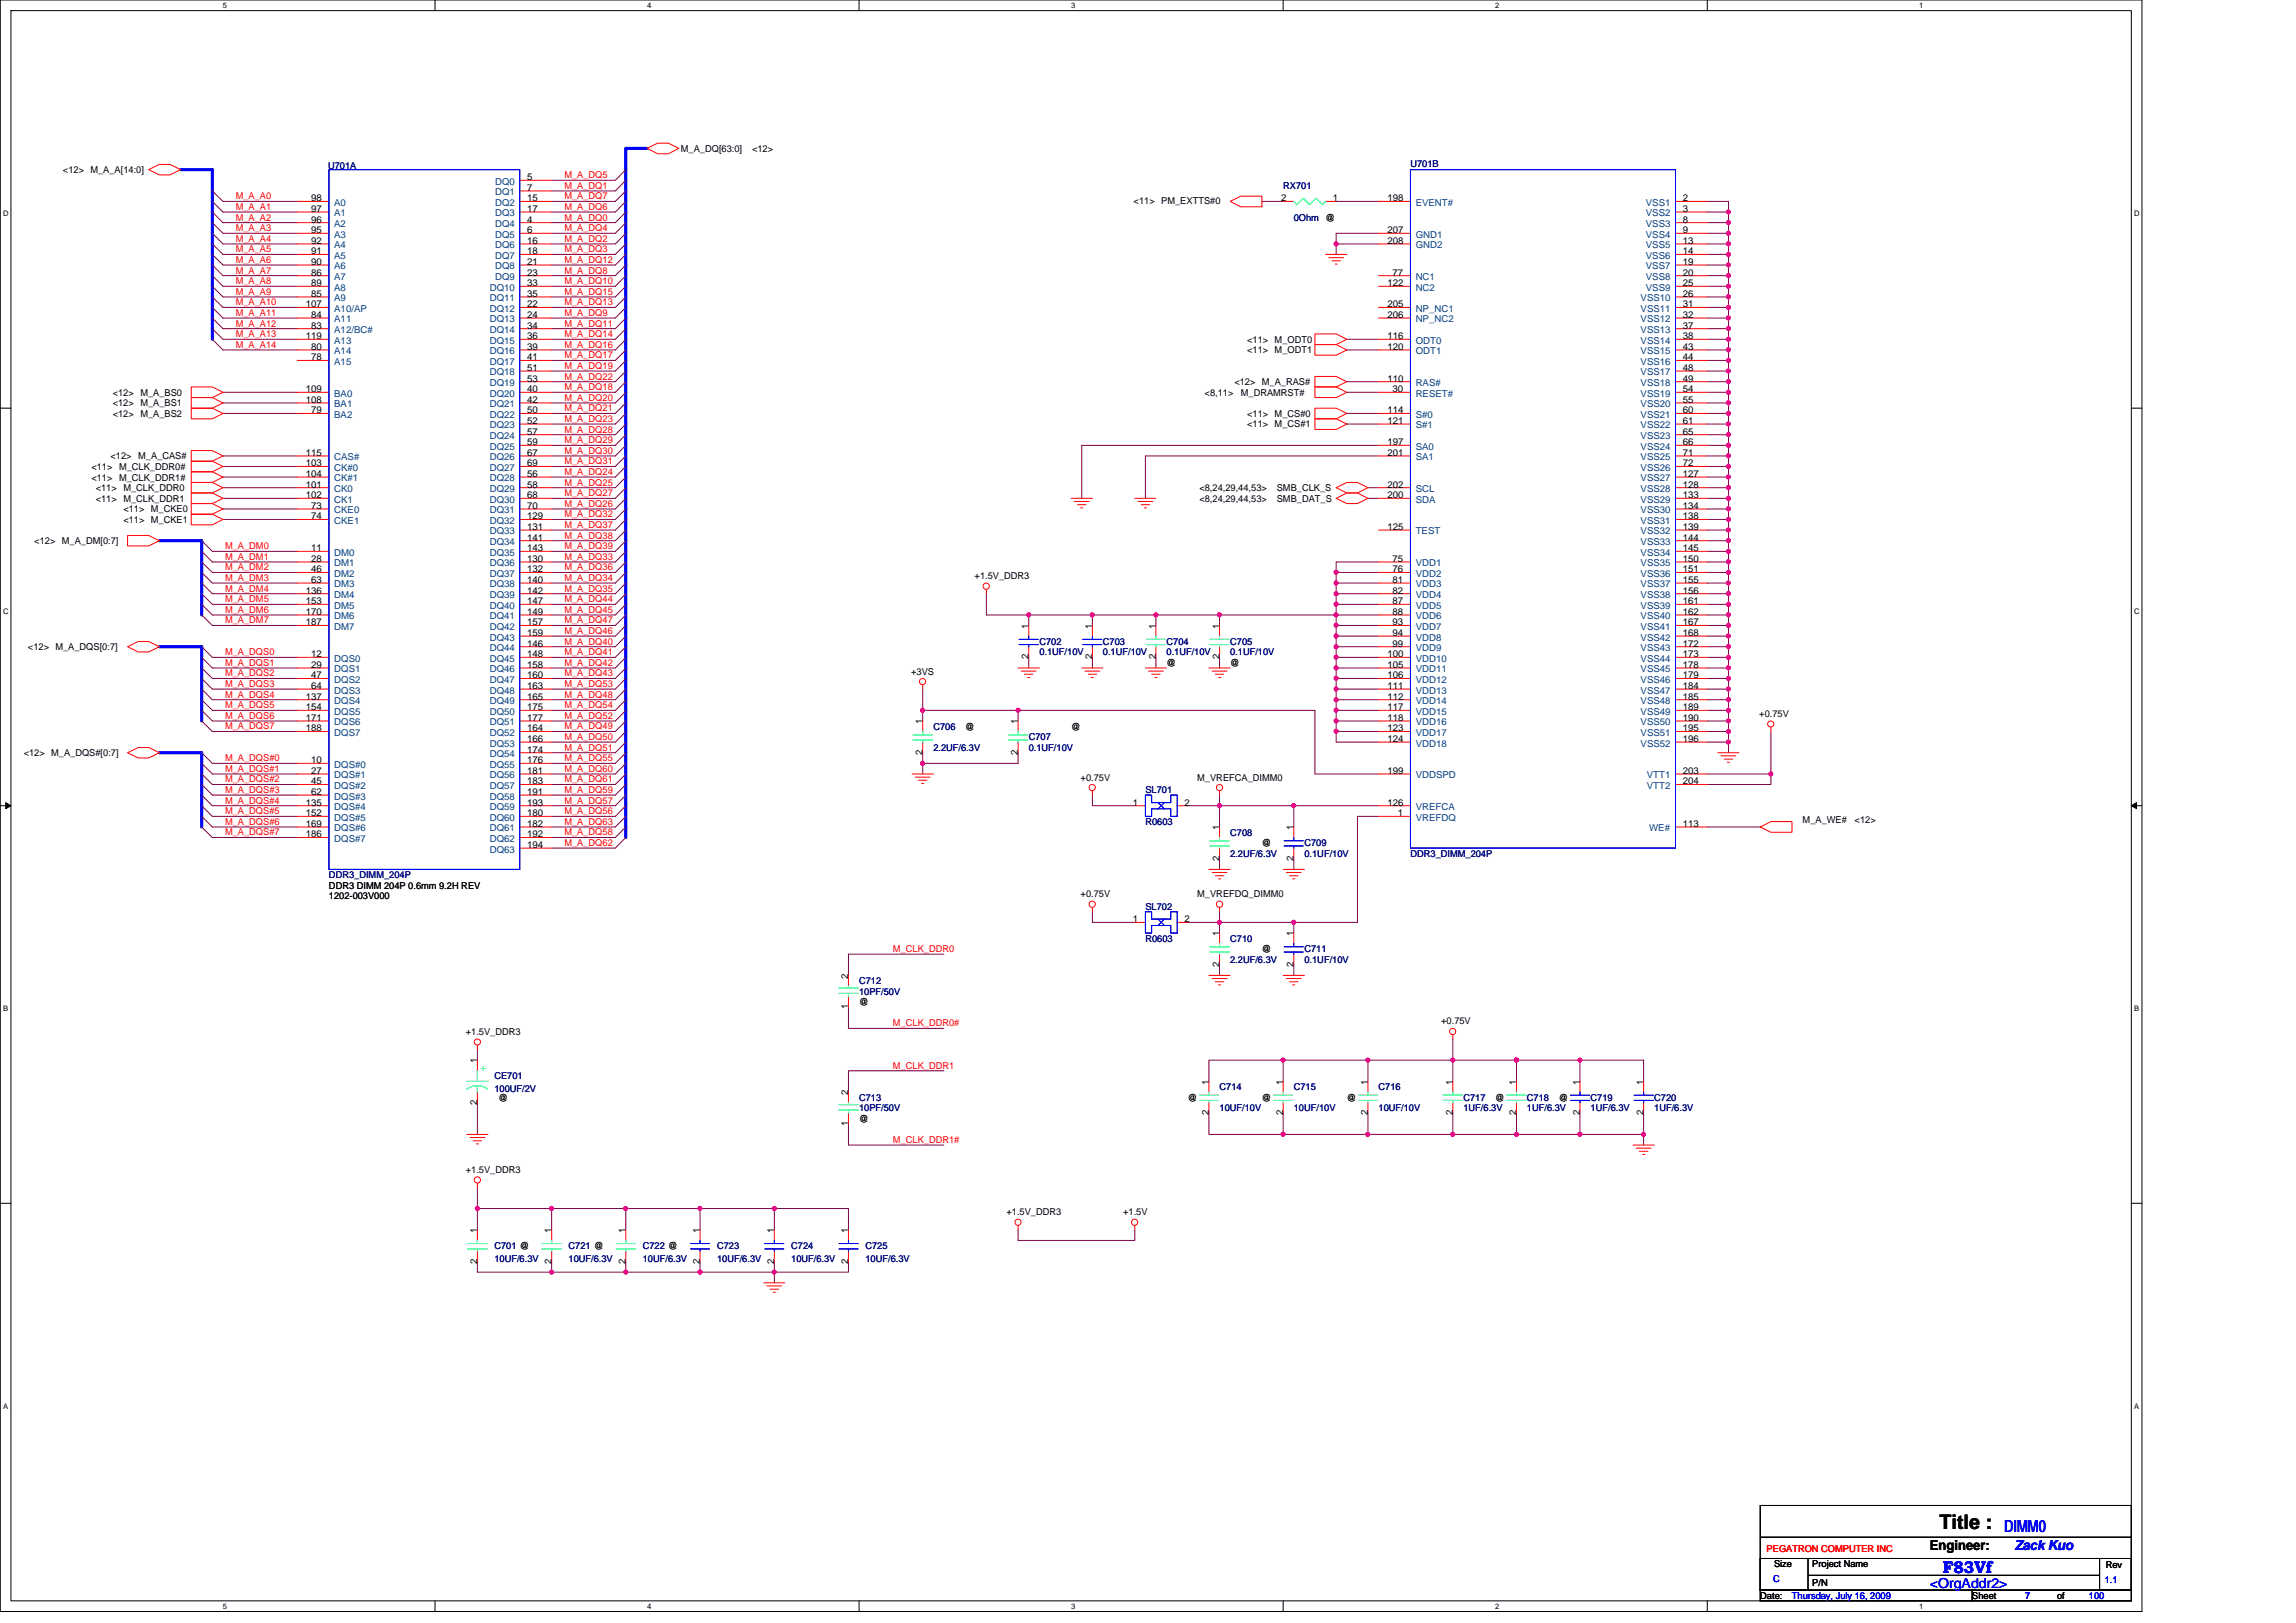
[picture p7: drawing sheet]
<svg xmlns="http://www.w3.org/2000/svg" width="297mm" height="210mm" viewBox="0 0 297 210" stroke-linecap="round" stroke-linejoin="round" font-family="sans-serif">
<defs><g id="words">
<text font-size="2.6" x="250.9" y="197.9">Title :</text>
<g font-size="2.2" fill="#00f">
<text x="251.3" y="203.5">F83Vf</text>
<text x="259.3" y="198.2">DIMM0</text>
</g>
<text font-size="1.8" x="249.7" y="200.5">Engineer:</text>
<g font-size="1.8" fill="#00f">
<text x="260.6" y="200.5">Zack Kuo</text>
<text x="249.7" y="205.4">&lt;OrgAddr2&gt;</text>
</g>
<g font-size="1.2">
<text x="8.1" y="22.4">&lt;12&gt; M_A_A[14:0]</text>
<text x="68.2" y="23.3">5</text>
<text x="88.1" y="19.6">M_A_DQ[63:0]</text>
<text x="97.3" y="19.6">&lt;12&gt;</text>
<text x="40.3" y="26">98</text>
<text x="40.3" y="27.4">97</text>
<text x="40.3" y="28.8">96</text>
<text x="68.2" y="24.7">7</text>
<text x="68.2" y="26">15</text>
<text x="68.2" y="27.4">17</text>
<text x="68.2" y="28.8">4</text>
<text x="146.7" y="26.4">&lt;11&gt; PM_EXTTS#0</text>
<text x="165.8" y="26">2</text>
<text x="172.4" y="26">1</text>
<text x="179.5" y="26">198</text>
<text x="217.7" y="28.8">8</text>
<text x="217.7" y="27.4">3</text>
<text x="217.7" y="26">2</text>
<text x="40.3" y="30.2">95</text>
<text x="40.3" y="31.5">92</text>
<text x="40.3" y="32.9">91</text>
<text x="40.3" y="34.3">90</text>
<text x="40.3" y="35.6">86</text>
<text x="68.2" y="30.2">6</text>
<text x="68.2" y="31.5">16</text>
<text x="68.2" y="32.9">18</text>
<text x="68.2" y="34.3">21</text>
<text x="68.2" y="35.6">23</text>
<text x="179.5" y="30.2">207</text>
<text x="179.5" y="31.5">208</text>
<text x="180.2" y="35.6">77</text>
<text x="217.7" y="35.6">20</text>
<text x="217.7" y="34.3">19</text>
<text x="217.7" y="32.9">14</text>
<text x="217.7" y="31.5">13</text>
<text x="217.7" y="30.2">9</text>
<text x="39.6" y="39.8">107</text>
<text x="40.3" y="41.1">84</text>
<text x="40.3" y="37">89</text>
<text x="40.3" y="38.4">85</text>
<text x="68.2" y="37">33</text>
<text x="68.2" y="38.4">35</text>
<text x="68.2" y="39.8">22</text>
<text x="68.2" y="41.1">24</text>
<text x="179.5" y="37">122</text>
<text x="179.5" y="39.8">205</text>
<text x="179.5" y="41.1">206</text>
<text x="217.7" y="37">25</text>
<text x="217.7" y="41.1">32</text>
<text x="217.7" y="39.8">31</text>
<text x="217.7" y="38.4">26</text>
<text x="39.6" y="43.9">119</text>
<text x="40.3" y="42.5">83</text>
<text x="40.3" y="45.3">80</text>
<text x="40.3" y="46.6">78</text>
<text x="68.2" y="42.5">34</text>
<text x="68.2" y="43.9">36</text>
<text x="68.2" y="45.3">39</text>
<text x="68.2" y="46.6">41</text>
<text x="68.2" y="48">51</text>
<text x="161.4" y="44.3">&lt;11&gt; M_ODT0</text>
<text x="161.4" y="45.7">&lt;11&gt; M_ODT1</text>
<text x="179.5" y="43.9">116</text>
<text x="179.5" y="45.3">120</text>
<text x="217.7" y="48">48</text>
<text x="217.7" y="46.6">44</text>
<text x="217.7" y="45.3">43</text>
<text x="217.7" y="43.9">38</text>
<text x="217.7" y="42.5">37</text>
<text x="14.6" y="53.9">&lt;12&gt; M_A_BS2</text>
<text x="14.6" y="51.2">&lt;12&gt; M_A_BS0</text>
<text x="14.6" y="52.6">&lt;12&gt; M_A_BS1</text>
<text x="39.6" y="50.7">109</text>
<text x="39.6" y="52.1">108</text>
<text x="40.3" y="53.5">79</text>
<text x="68.2" y="49.4">53</text>
<text x="68.2" y="50.7">40</text>
<text x="68.2" y="52.1">42</text>
<text x="68.2" y="53.5">50</text>
<text x="155.8" y="51.2">&lt;8,11&gt;</text>
<text x="159.7" y="49.8">&lt;12&gt; M_A_RAS#</text>
<text x="160.5" y="51.2">M_DRAMRST#</text>
<text x="161.4" y="53.9">&lt;11&gt; M_CS#0</text>
<text x="179.5" y="49.4">110</text>
<text x="179.5" y="53.5">114</text>
<text x="180.2" y="50.7">30</text>
<text x="217.7" y="53.5">60</text>
<text x="217.7" y="52.1">55</text>
<text x="217.7" y="50.7">54</text>
<text x="217.7" y="49.4">49</text>
<text x="14.3" y="59.4">&lt;12&gt; M_A_CAS#</text>
<text x="39.6" y="59">115</text>
<text x="68.2" y="54.8">52</text>
<text x="68.2" y="56.2">57</text>
<text x="68.2" y="57.6">59</text>
<text x="68.2" y="59">67</text>
<text x="161.4" y="55.3">&lt;11&gt; M_CS#1</text>
<text x="179.5" y="54.8">121</text>
<text x="179.5" y="57.6">197</text>
<text x="179.5" y="59">201</text>
<text x="217.7" y="59">71</text>
<text x="217.7" y="57.6">66</text>
<text x="217.7" y="56.2">65</text>
<text x="217.7" y="54.8">61</text>
<text x="11.8" y="62.2">&lt;11&gt; M_CLK_DDR1#</text>
<text x="11.8" y="60.8">&lt;11&gt; M_CLK_DDR0#</text>
<text x="12.4" y="63.5">&lt;11&gt; M_CLK_DDR0</text>
<text x="12.4" y="64.9">&lt;11&gt; M_CLK_DDR1</text>
<text x="39.6" y="60.3">103</text>
<text x="39.6" y="61.7">104</text>
<text x="39.6" y="63.1">101</text>
<text x="39.6" y="64.5">102</text>
<text x="40.3" y="65.8">73</text>
<text x="68.2" y="60.3">69</text>
<text x="68.2" y="61.7">56</text>
<text x="68.2" y="63.1">58</text>
<text x="68.2" y="64.5">68</text>
<text x="68.2" y="65.8">70</text>
<text x="155.2" y="64.9">&lt;8,24,29,44,53&gt;</text>
<text x="155.2" y="63.5">&lt;8,24,29,44,53&gt;</text>
<text x="165.2" y="64.9">SMB_DAT_S</text>
<text x="165.2" y="63.5">SMB_CLK_S</text>
<text x="179.5" y="63.1">202</text>
<text x="179.5" y="64.5">200</text>
<text x="217.7" y="65.8">134</text>
<text x="217.7" y="64.5">133</text>
<text x="217.7" y="63.1">128</text>
<text x="217.7" y="61.7">127</text>
<text x="217.7" y="60.3">72</text>
<text x="4.4" y="70.4">&lt;12&gt; M_A_DM[0:7]</text>
<text x="16" y="66.3">&lt;11&gt; M_CKE0</text>
<text x="16" y="67.6">&lt;11&gt; M_CKE1</text>
<text x="40.3" y="67.2">74</text>
<text x="40.3" y="71.3">11</text>
<text x="68.2" y="67.2">129</text>
<text x="68.2" y="68.6">131</text>
<text x="68.2" y="69.9">141</text>
<text x="68.2" y="71.3">143</text>
<text x="179.5" y="68.6">125</text>
<text x="217.7" y="71.3">145</text>
<text x="217.7" y="69.9">144</text>
<text x="217.7" y="68.6">139</text>
<text x="217.7" y="67.2">138</text>
<text x="39.6" y="76.8">136</text>
<text x="40.3" y="72.7">28</text>
<text x="40.3" y="74">46</text>
<text x="40.3" y="75.4">63</text>
<text x="68.2" y="72.7">130</text>
<text x="68.2" y="74">132</text>
<text x="68.2" y="75.4">140</text>
<text x="68.2" y="76.8">142</text>
<text x="126.1" y="74.9">+1.5V_DDR3</text>
<text x="180.2" y="72.7">75</text>
<text x="180.2" y="74">76</text>
<text x="180.2" y="75.4">81</text>
<text x="180.2" y="76.8">82</text>
<text x="217.7" y="76.8">156</text>
<text x="217.7" y="75.4">155</text>
<text x="217.7" y="74">151</text>
<text x="217.7" y="72.7">150</text>
<text x="39.6" y="78.2">153</text>
<text x="39.6" y="79.5">170</text>
<text x="39.6" y="80.9">187</text>
<text x="68.2" y="78.2">147</text>
<text x="68.2" y="79.5">149</text>
<text x="68.2" y="80.9">157</text>
<text x="68.2" y="82.3">159</text>
<text x="68.2" y="83.7">146</text>
<text x="133.1" y="81.3" transform="rotate(-90 133.1 81.3)">1</text>
<text x="141.3" y="81.3" transform="rotate(-90 141.3 81.3)">1</text>
<text x="149.5" y="81.3" transform="rotate(-90 149.5 81.3)">1</text>
<text x="157.8" y="81.3" transform="rotate(-90 157.8 81.3)">1</text>
<text x="180.2" y="78.2">87</text>
<text x="180.2" y="79.5">88</text>
<text x="180.2" y="80.9">93</text>
<text x="180.2" y="82.3">94</text>
<text x="180.2" y="83.7">99</text>
<text x="217.7" y="83.7">172</text>
<text x="217.7" y="82.3">168</text>
<text x="217.7" y="80.9">167</text>
<text x="217.7" y="79.5">162</text>
<text x="217.7" y="78.2">161</text>
<text x="3.6" y="84.1">&lt;12&gt; M_A_DQS[0:7]</text>
<text x="40.3" y="85">12</text>
<text x="40.3" y="86.4">29</text>
<text x="40.3" y="87.8">47</text>
<text x="40.3" y="89.1">64</text>
<text x="68.2" y="85">148</text>
<text x="68.2" y="86.4">158</text>
<text x="68.2" y="87.8">160</text>
<text x="68.2" y="89.1">163</text>
<text x="117.9" y="87.3">+3VS</text>
<text x="133.1" y="85.3" transform="rotate(-90 133.1 85.3)">2</text>
<text x="141.3" y="85.3" transform="rotate(-90 141.3 85.3)">2</text>
<text x="149.5" y="85.3" transform="rotate(-90 149.5 85.3)">2</text>
<text x="150.9" y="86.2">@</text>
<text x="157.8" y="85.3" transform="rotate(-90 157.8 85.3)">2</text>
<text x="159.1" y="86.2">@</text>
<text x="179.5" y="85">100</text>
<text x="179.5" y="86.4">105</text>
<text x="179.5" y="87.8">106</text>
<text x="179.5" y="89.1">111</text>
<text x="217.7" y="89.1">184</text>
<text x="217.7" y="87.8">179</text>
<text x="217.7" y="86.4">178</text>
<text x="217.7" y="85">173</text>
<text x="39.6" y="90.5">137</text>
<text x="39.6" y="91.9">154</text>
<text x="39.6" y="93.3">171</text>
<text x="39.6" y="94.6">188</text>
<text x="68.2" y="90.5">165</text>
<text x="68.2" y="91.9">175</text>
<text x="68.2" y="93.3">177</text>
<text x="68.2" y="94.6">164</text>
<text x="68.2" y="96">166</text>
<text x="119.4" y="93.7" transform="rotate(-90 119.4 93.7)">1</text>
<text x="124.9" y="94.4">@</text>
<text x="131.7" y="93.7" transform="rotate(-90 131.7 93.7)">1</text>
<text x="138.6" y="94.4">@</text>
<text x="179.5" y="90.5">112</text>
<text x="179.5" y="91.9">117</text>
<text x="179.5" y="93.3">118</text>
<text x="179.5" y="94.6">123</text>
<text x="179.5" y="96">124</text>
<text x="217.7" y="96">196</text>
<text x="217.7" y="94.6">195</text>
<text x="217.7" y="93.3">190</text>
<text x="217.7" y="91.9">189</text>
<text x="217.7" y="90.5">185</text>
<text x="227.6" y="92.8">+0.75V</text>
<text x="3.1" y="97.8">&lt;12&gt; M_A_DQS#[0:7]</text>
<text x="40.3" y="98.7">10</text>
<text x="40.3" y="100.1">27</text>
<text x="40.3" y="101.5">45</text>
<text x="68.2" y="97.4">174</text>
<text x="68.2" y="98.7">176</text>
<text x="68.2" y="100.1">181</text>
<text x="68.2" y="101.5">183</text>
<text x="119.4" y="97.7" transform="rotate(-90 119.4 97.7)">2</text>
<text x="131.7" y="97.7" transform="rotate(-90 131.7 97.7)">2</text>
<text x="139.8" y="101">+0.75V</text>
<text x="154.9" y="101">M_VREFCA_DIMM0</text>
<text x="179.5" y="100.1">199</text>
<text x="217.7" y="100.1">203</text>
<text x="217.7" y="101.5">204</text>
<text x="39.6" y="104.2">135</text>
<text x="39.6" y="105.6">152</text>
<text x="39.6" y="107">169</text>
<text x="40.3" y="102.8">62</text>
<text x="68.2" y="102.8">191</text>
<text x="68.2" y="104.2">193</text>
<text x="68.2" y="105.6">180</text>
<text x="68.2" y="107">182</text>
<text x="146.6" y="104.2">1</text>
<text x="153.2" y="104.2">2</text>
<text x="157.8" y="107.4" transform="rotate(-90 157.8 107.4)">1</text>
<text x="167.4" y="107.4" transform="rotate(-90 167.4 107.4)">1</text>
<text x="179.5" y="104.2">126</text>
<text x="180.8" y="105.6">1</text>
<text x="217.7" y="107">113</text>
<text x="233.2" y="106.5">M_A_WE#</text>
<text x="239.9" y="106.5">&lt;12&gt;</text>
<text x="39.6" y="108.3">186</text>
<text x="68.2" y="108.3">192</text>
<text x="68.2" y="109.7">194</text>
<text x="157.8" y="111.4" transform="rotate(-90 157.8 111.4)">2</text>
<text x="163.3" y="109.5">@</text>
<text x="167.4" y="111.4" transform="rotate(-90 167.4 111.4)">2</text>
<text x="42.6" y="115">DDR3 DIMM 204P 0.6mm 9.2H REV</text>
<text x="42.6" y="116.3">1202-003V000</text>
<text x="139.8" y="116.1">+0.75V</text>
<text x="146.6" y="119.3">1</text>
<text x="153.2" y="119.3">2</text>
<text x="154.9" y="116.1">M_VREFDQ_DIMM0</text>
<text x="157.8" y="125.1" transform="rotate(-90 157.8 125.1)">2</text>
<text x="157.8" y="121.1" transform="rotate(-90 157.8 121.1)">1</text>
<text x="163.3" y="123.2">@</text>
<text x="167.4" y="125.1" transform="rotate(-90 167.4 125.1)">2</text>
<text x="167.4" y="121.1" transform="rotate(-90 167.4 121.1)">1</text>
<text x="109.7" y="130.6" transform="rotate(-90 109.7 130.6)">1</text>
<text x="109.7" y="126.6" transform="rotate(-90 109.7 126.6)">2</text>
<text x="111.1" y="130">@</text>
<text x="60.3" y="133.9">+1.5V_DDR3</text>
<text x="61.7" y="137.6" transform="rotate(-90 61.7 137.6)">1</text>
<text x="186.5" y="132.5">+0.75V</text>
<text x="61.7" y="142.9" transform="rotate(-90 61.7 142.9)">2</text>
<text x="64.5" y="142.4">@</text>
<text x="109.7" y="141.7" transform="rotate(-90 109.7 141.7)">2</text>
<text x="153.7" y="142.4">@</text>
<text x="156.4" y="140.3" transform="rotate(-90 156.4 140.3)">1</text>
<text x="163.3" y="142.4">@</text>
<text x="166" y="140.3" transform="rotate(-90 166 140.3)">1</text>
<text x="174.2" y="142.4">@</text>
<text x="176.9" y="140.3" transform="rotate(-90 176.9 140.3)">1</text>
<text x="187.9" y="140.3" transform="rotate(-90 187.9 140.3)">1</text>
<text x="193.4" y="142.4">@</text>
<text x="196.2" y="140.3" transform="rotate(-90 196.2 140.3)">1</text>
<text x="201.7" y="142.4">@</text>
<text x="204.4" y="140.3" transform="rotate(-90 204.4 140.3)">1</text>
<text x="212.6" y="140.3" transform="rotate(-90 212.6 140.3)">1</text>
<text x="109.7" y="145.7" transform="rotate(-90 109.7 145.7)">1</text>
<text x="111.1" y="145.1">@</text>
<text x="156.4" y="144.3" transform="rotate(-90 156.4 144.3)">2</text>
<text x="166" y="144.3" transform="rotate(-90 166 144.3)">2</text>
<text x="176.9" y="144.3" transform="rotate(-90 176.9 144.3)">2</text>
<text x="187.9" y="144.3" transform="rotate(-90 187.9 144.3)">2</text>
<text x="196.2" y="144.3" transform="rotate(-90 196.2 144.3)">2</text>
<text x="204.4" y="144.3" transform="rotate(-90 204.4 144.3)">2</text>
<text x="212.6" y="144.3" transform="rotate(-90 212.6 144.3)">2</text>
<text x="60.3" y="151.7">+1.5V_DDR3</text>
<text x="61.7" y="159.5" transform="rotate(-90 61.7 159.5)">1</text>
<text x="71.3" y="159.5" transform="rotate(-90 71.3 159.5)">1</text>
<text x="80.9" y="159.5" transform="rotate(-90 80.9 159.5)">1</text>
<text x="90.5" y="159.5" transform="rotate(-90 90.5 159.5)">1</text>
<text x="100.2" y="159.5" transform="rotate(-90 100.2 159.5)">1</text>
<text x="109.7" y="159.5" transform="rotate(-90 109.7 159.5)">1</text>
<text x="130.2" y="157.2">+1.5V_DDR3</text>
<text x="145.3" y="157.2">+1.5V</text>
<text x="61.7" y="163.5" transform="rotate(-90 61.7 163.5)">2</text>
<text x="71.3" y="163.5" transform="rotate(-90 71.3 163.5)">2</text>
<text x="80.9" y="163.5" transform="rotate(-90 80.9 163.5)">2</text>
<text x="90.5" y="163.5" transform="rotate(-90 90.5 163.5)">2</text>
<text x="100.2" y="163.5" transform="rotate(-90 100.2 163.5)">2</text>
<text x="109.7" y="163.5" transform="rotate(-90 109.7 163.5)">2</text>
<text x="229.5" y="202.8">Size</text>
<text x="234.5" y="202.8">Project Name</text>
<text x="272.4" y="202.9">Rev</text>
<text x="227.7" y="206.9">Date:</text>
<text x="234.5" y="205.2">P/N</text>
<text x="255.2" y="206.9">Sheet</text>
<text x="266.1" y="206.9">of</text>
</g>
<g font-size="1.2" fill="#000080">
<text x="42.4" y="21.8">U701A</text>
<text x="182.5" y="21.6">U701B</text>
<text x="166" y="24.4">RX701</text>
<text x="167.4" y="28.6">0Ohm @</text>
<text x="134.5" y="83.4">C702</text>
<text x="142.7" y="83.4">C703</text>
<text x="150.9" y="83.4">C704</text>
<text x="159.1" y="83.4">C705</text>
<text x="134.5" y="84.8">0.1UF/10V</text>
<text x="142.7" y="84.8">0.1UF/10V</text>
<text x="150.9" y="84.8">0.1UF/10V</text>
<text x="159.1" y="84.8">0.1UF/10V</text>
<text x="120.8" y="94.4">C706</text>
<text x="133.1" y="95.8">C707</text>
<text x="120.8" y="97.1">2.2UF/6.3V</text>
<text x="133.1" y="97.1">0.1UF/10V</text>
<text x="148.2" y="102.6">SL701</text>
<text x="148.2" y="106.7">R0603</text>
<text x="42.6" y="113.6">DDR3_DIMM_204P</text>
<text x="159.1" y="108.1">C708</text>
<text x="159.1" y="110.8">2.2UF/6.3V</text>
<text x="168.8" y="109.5">C709</text>
<text x="168.8" y="110.8">0.1UF/10V</text>
<text x="182.5" y="110.8">DDR3_DIMM_204P</text>
<text x="148.2" y="117.7">SL702</text>
<text x="148.2" y="121.8">R0603</text>
<text x="159.1" y="121.8">C710</text>
<text x="159.1" y="124.6">2.2UF/6.3V</text>
<text x="168.8" y="123.2">C711</text>
<text x="168.8" y="124.6">0.1UF/10V</text>
<text x="111.1" y="127.3">C712</text>
<text x="111.1" y="128.7">10PF/50V</text>
<text x="64" y="139.7">CE701</text>
<text x="64" y="141.3">100UF/2V</text>
<text x="111.1" y="142.4">C713</text>
<text x="111.1" y="143.8">10PF/50V</text>
<text x="157.8" y="141">C714</text>
<text x="157.8" y="143.8">10UF/10V</text>
<text x="167.4" y="141">C715</text>
<text x="167.4" y="143.8">10UF/10V</text>
<text x="178.3" y="141">C716</text>
<text x="178.3" y="143.8">10UF/10V</text>
<text x="189.3" y="142.4">C717</text>
<text x="189.3" y="143.8">1UF/6.3V</text>
<text x="197.5" y="142.4">C718</text>
<text x="197.5" y="143.8">1UF/6.3V</text>
<text x="205.8" y="142.4">C719</text>
<text x="205.8" y="143.8">1UF/6.3V</text>
<text x="214" y="142.4">C720</text>
<text x="214" y="143.8">1UF/6.3V</text>
<text x="64" y="161.6">C701 @</text>
<text x="73.6" y="161.6">C721 @</text>
<text x="83.2" y="161.6">C722 @</text>
<text x="92.8" y="161.6">C723</text>
<text x="102.4" y="161.6">C724</text>
<text x="112" y="161.6">C725</text>
<text x="64" y="163.3">10UF/6.3V</text>
<text x="73.6" y="163.3">10UF/6.3V</text>
<text x="83.2" y="163.3">10UF/6.3V</text>
<text x="92.8" y="163.3">10UF/6.3V</text>
<text x="102.4" y="163.3">10UF/6.3V</text>
<text x="112" y="163.3">10UF/6.3V</text>
</g>
<g font-size="1.2" fill="#004080">
<text x="64" y="23.9">DQ0</text>
<text x="43.2" y="26.6">A0</text>
<text x="43.2" y="28">A1</text>
<text x="43.2" y="29.4">A2</text>
<text x="64" y="25.3">DQ1</text>
<text x="64" y="26.6">DQ2</text>
<text x="64" y="28">DQ3</text>
<text x="64" y="29.4">DQ4</text>
<text x="183.2" y="26.6">EVENT#</text>
<text x="212.9" y="29.4">VSS3</text>
<text x="212.9" y="28">VSS2</text>
<text x="212.9" y="26.6">VSS1</text>
<text x="43.2" y="30.8">A3</text>
<text x="43.2" y="32.1">A4</text>
<text x="43.2" y="33.5">A5</text>
<text x="43.2" y="34.9">A6</text>
<text x="64" y="30.8">DQ5</text>
<text x="64" y="32.1">DQ6</text>
<text x="64" y="33.5">DQ7</text>
<text x="64" y="34.9">DQ8</text>
<text x="183.2" y="30.8">GND1</text>
<text x="183.2" y="32.1">GND2</text>
<text x="212.9" y="34.9">VSS7</text>
<text x="212.9" y="33.5">VSS6</text>
<text x="212.9" y="32.1">VSS5</text>
<text x="212.9" y="30.8">VSS4</text>
<text x="43.2" y="40.3">A10/AP</text>
<text x="43.2" y="41.7">A11</text>
<text x="43.2" y="36.2">A7</text>
<text x="43.2" y="37.6">A8</text>
<text x="43.2" y="39">A9</text>
<text x="63.4" y="37.6">DQ10</text>
<text x="63.4" y="39">DQ11</text>
<text x="63.4" y="40.3">DQ12</text>
<text x="63.4" y="41.7">DQ13</text>
<text x="64" y="36.2">DQ9</text>
<text x="183.2" y="36.2">NC1</text>
<text x="183.2" y="37.6">NC2</text>
<text x="183.2" y="40.3">NP_NC1</text>
<text x="183.2" y="41.7">NP_NC2</text>
<text x="212.3" y="41.7">VSS12</text>
<text x="212.3" y="40.3">VSS11</text>
<text x="212.3" y="39">VSS10</text>
<text x="212.9" y="37.6">VSS9</text>
<text x="212.9" y="36.2">VSS8</text>
<text x="43.2" y="43.1">A12/BC#</text>
<text x="43.2" y="44.5">A13</text>
<text x="43.2" y="45.8">A14</text>
<text x="43.2" y="47.2">A15</text>
<text x="63.4" y="43.1">DQ14</text>
<text x="63.4" y="44.5">DQ15</text>
<text x="63.4" y="45.8">DQ16</text>
<text x="63.4" y="47.2">DQ17</text>
<text x="183.2" y="44.5">ODT0</text>
<text x="183.2" y="45.8">ODT1</text>
<text x="212.3" y="47.2">VSS16</text>
<text x="212.3" y="45.8">VSS15</text>
<text x="212.3" y="44.5">VSS14</text>
<text x="212.3" y="43.1">VSS13</text>
<text x="43.2" y="51.3">BA0</text>
<text x="43.2" y="52.7">BA1</text>
<text x="63.4" y="48.6">DQ18</text>
<text x="63.4" y="50">DQ19</text>
<text x="63.4" y="51.3">DQ20</text>
<text x="63.4" y="52.7">DQ21</text>
<text x="183.2" y="50">RAS#</text>
<text x="183.2" y="51.3">RESET#</text>
<text x="212.3" y="52.7">VSS20</text>
<text x="212.3" y="51.3">VSS19</text>
<text x="212.3" y="50">VSS18</text>
<text x="212.3" y="48.6">VSS17</text>
<text x="43.2" y="54.1">BA2</text>
<text x="43.2" y="59.6">CAS#</text>
<text x="63.4" y="54.1">DQ22</text>
<text x="63.4" y="55.4">DQ23</text>
<text x="63.4" y="56.8">DQ24</text>
<text x="63.4" y="58.2">DQ25</text>
<text x="63.4" y="59.6">DQ26</text>
<text x="183.2" y="54.1">S#0</text>
<text x="183.2" y="55.4">S#1</text>
<text x="183.2" y="58.2">SA0</text>
<text x="183.2" y="59.6">SA1</text>
<text x="212.3" y="59.6">VSS25</text>
<text x="212.3" y="58.2">VSS24</text>
<text x="212.3" y="56.8">VSS23</text>
<text x="212.3" y="55.4">VSS22</text>
<text x="212.3" y="54.1">VSS21</text>
<text x="43.2" y="60.9">CK#0</text>
<text x="43.2" y="62.3">CK#1</text>
<text x="43.2" y="63.7">CK0</text>
<text x="43.2" y="65">CK1</text>
<text x="63.4" y="60.9">DQ27</text>
<text x="63.4" y="62.3">DQ28</text>
<text x="63.4" y="63.7">DQ29</text>
<text x="63.4" y="65">DQ30</text>
<text x="183.2" y="63.7">SCL</text>
<text x="183.2" y="65">SDA</text>
<text x="212.3" y="65">VSS29</text>
<text x="212.3" y="63.7">VSS28</text>
<text x="212.3" y="62.3">VSS27</text>
<text x="212.3" y="60.9">VSS26</text>
<text x="43.2" y="66.4">CKE0</text>
<text x="43.2" y="67.8">CKE1</text>
<text x="43.2" y="71.9">DM0</text>
<text x="63.4" y="66.4">DQ31</text>
<text x="63.4" y="67.8">DQ32</text>
<text x="63.4" y="69.2">DQ33</text>
<text x="63.4" y="70.5">DQ34</text>
<text x="63.4" y="71.9">DQ35</text>
<text x="183.2" y="69.2">TEST</text>
<text x="212.3" y="71.9">VSS34</text>
<text x="212.3" y="70.5">VSS33</text>
<text x="212.3" y="69.2">VSS32</text>
<text x="212.3" y="67.8">VSS31</text>
<text x="212.3" y="66.4">VSS30</text>
<text x="43.2" y="73.3">DM1</text>
<text x="43.2" y="74.6">DM2</text>
<text x="43.2" y="76">DM3</text>
<text x="43.2" y="77.4">DM4</text>
<text x="63.4" y="73.3">DQ36</text>
<text x="63.4" y="74.6">DQ37</text>
<text x="63.4" y="76">DQ38</text>
<text x="63.4" y="77.4">DQ39</text>
<text x="183.2" y="73.3">VDD1</text>
<text x="183.2" y="74.6">VDD2</text>
<text x="183.2" y="76">VDD3</text>
<text x="183.2" y="77.4">VDD4</text>
<text x="212.3" y="77.4">VSS38</text>
<text x="212.3" y="76">VSS37</text>
<text x="212.3" y="74.6">VSS36</text>
<text x="212.3" y="73.3">VSS35</text>
<text x="43.2" y="78.8">DM5</text>
<text x="43.2" y="80.1">DM6</text>
<text x="43.2" y="81.5">DM7</text>
<text x="63.4" y="78.8">DQ40</text>
<text x="63.4" y="80.1">DQ41</text>
<text x="63.4" y="81.5">DQ42</text>
<text x="63.4" y="82.9">DQ43</text>
<text x="183.2" y="78.8">VDD5</text>
<text x="183.2" y="80.1">VDD6</text>
<text x="183.2" y="81.5">VDD7</text>
<text x="183.2" y="82.9">VDD8</text>
<text x="212.3" y="82.9">VSS42</text>
<text x="212.3" y="81.5">VSS41</text>
<text x="212.3" y="80.1">VSS40</text>
<text x="212.3" y="78.8">VSS39</text>
<text x="43.2" y="85.6">DQS0</text>
<text x="43.2" y="87">DQS1</text>
<text x="43.2" y="88.3">DQS2</text>
<text x="43.2" y="89.7">DQS3</text>
<text x="63.4" y="84.2">DQ44</text>
<text x="63.4" y="85.6">DQ45</text>
<text x="63.4" y="87">DQ46</text>
<text x="63.4" y="88.3">DQ47</text>
<text x="63.4" y="89.7">DQ48</text>
<text x="183.2" y="85.6">VDD10</text>
<text x="183.2" y="87">VDD11</text>
<text x="183.2" y="88.3">VDD12</text>
<text x="183.2" y="89.7">VDD13</text>
<text x="183.2" y="84.2">VDD9</text>
<text x="212.3" y="89.7">VSS47</text>
<text x="212.3" y="88.3">VSS46</text>
<text x="212.3" y="87">VSS45</text>
<text x="212.3" y="85.6">VSS44</text>
<text x="212.3" y="84.2">VSS43</text>
<text x="43.2" y="91.1">DQS4</text>
<text x="43.2" y="92.5">DQS5</text>
<text x="43.2" y="93.9">DQS6</text>
<text x="43.2" y="95.2">DQS7</text>
<text x="63.4" y="91.1">DQ49</text>
<text x="63.4" y="92.5">DQ50</text>
<text x="63.4" y="93.9">DQ51</text>
<text x="63.4" y="95.2">DQ52</text>
<text x="183.2" y="91.1">VDD14</text>
<text x="183.2" y="92.5">VDD15</text>
<text x="183.2" y="93.9">VDD16</text>
<text x="183.2" y="95.2">VDD17</text>
<text x="212.3" y="95.2">VSS51</text>
<text x="212.3" y="93.9">VSS50</text>
<text x="212.3" y="92.5">VSS49</text>
<text x="212.3" y="91.1">VSS48</text>
<text x="43.2" y="99.3">DQS#0</text>
<text x="43.2" y="100.7">DQS#1</text>
<text x="63.4" y="96.6">DQ53</text>
<text x="63.4" y="98">DQ54</text>
<text x="63.4" y="99.3">DQ55</text>
<text x="63.4" y="100.7">DQ56</text>
<text x="183.2" y="96.6">VDD18</text>
<text x="183.2" y="100.7">VDDSPD</text>
<text x="212.3" y="96.6">VSS52</text>
<text x="213.1" y="100.7">VTT1</text>
<text x="43.2" y="102.1">DQS#2</text>
<text x="43.2" y="103.4">DQS#3</text>
<text x="43.2" y="104.8">DQS#4</text>
<text x="43.2" y="106.2">DQS#5</text>
<text x="43.2" y="107.6">DQS#6</text>
<text x="63.4" y="102.1">DQ57</text>
<text x="63.4" y="103.4">DQ58</text>
<text x="63.4" y="104.8">DQ59</text>
<text x="63.4" y="106.2">DQ60</text>
<text x="63.4" y="107.6">DQ61</text>
<text x="183.2" y="104.8">VREFCA</text>
<text x="183.2" y="106.2">VREFDQ</text>
<text x="213.1" y="102.1">VTT2</text>
<text x="213.4" y="107.6">WE#</text>
<text x="43.2" y="108.9">DQS#7</text>
<text x="63.4" y="108.9">DQ62</text>
<text x="63.4" y="110.3">DQ63</text>
</g>
<g font-size="1.2" fill="#f00">
<text x="73" y="23.1">M_A_DQ5</text>
<text x="30.5" y="29.9">M_A_A3</text>
<text x="30.5" y="25.8">M_A_A0</text>
<text x="30.5" y="28.5">M_A_A2</text>
<text x="30.5" y="27.2">M_A_A1</text>
<text x="73" y="27.2">M_A_DQ6</text>
<text x="73" y="29.9">M_A_DQ4</text>
<text x="73" y="28.5">M_A_DQ0</text>
<text x="73" y="24.4">M_A_DQ1</text>
<text x="73" y="25.8">M_A_DQ7</text>
<text x="30.5" y="34">M_A_A6</text>
<text x="30.5" y="32.6">M_A_A5</text>
<text x="30.5" y="31.3">M_A_A4</text>
<text x="30.5" y="35.4">M_A_A7</text>
<text x="73" y="35.4">M_A_DQ8</text>
<text x="73" y="34">M_A_DQ12</text>
<text x="73" y="32.6">M_A_DQ3</text>
<text x="73" y="31.3">M_A_DQ2</text>
<text x="30.5" y="40.9">M_A_A11</text>
<text x="30.5" y="38.1">M_A_A9</text>
<text x="30.5" y="36.8">M_A_A8</text>
<text x="30.5" y="39.5">M_A_A10</text>
<text x="73" y="36.8">M_A_DQ10</text>
<text x="73" y="39.5">M_A_DQ13</text>
<text x="73" y="40.9">M_A_DQ9</text>
<text x="73" y="38.1">M_A_DQ15</text>
<text x="30.5" y="42.2">M_A_A12</text>
<text x="30.5" y="43.6">M_A_A13</text>
<text x="30.5" y="45">M_A_A14</text>
<text x="73" y="45">M_A_DQ16</text>
<text x="73" y="46.4">M_A_DQ17</text>
<text x="73" y="43.6">M_A_DQ14</text>
<text x="73" y="47.7">M_A_DQ19</text>
<text x="73" y="42.2">M_A_DQ11</text>
<text x="73" y="51.9">M_A_DQ20</text>
<text x="73" y="49.1">M_A_DQ22</text>
<text x="73" y="53.2">M_A_DQ21</text>
<text x="73" y="50.5">M_A_DQ18</text>
<text x="73" y="54.6">M_A_DQ23</text>
<text x="73" y="56">M_A_DQ28</text>
<text x="73" y="58.7">M_A_DQ30</text>
<text x="73" y="57.3">M_A_DQ29</text>
<text x="73" y="60.1">M_A_DQ31</text>
<text x="73" y="65.6">M_A_DQ26</text>
<text x="73" y="64.2">M_A_DQ27</text>
<text x="73" y="61.4">M_A_DQ24</text>
<text x="73" y="62.8">M_A_DQ25</text>
<text x="29.1" y="71.1">M_A_DM0</text>
<text x="73" y="69.7">M_A_DQ38</text>
<text x="73" y="71.1">M_A_DQ39</text>
<text x="73" y="66.9">M_A_DQ32</text>
<text x="73" y="68.3">M_A_DQ37</text>
<text x="29.1" y="76.5">M_A_DM4</text>
<text x="29.1" y="72.4">M_A_DM1</text>
<text x="29.1" y="75.2">M_A_DM3</text>
<text x="29.1" y="77.9">M_A_DM5</text>
<text x="29.1" y="73.8">M_A_DM2</text>
<text x="73" y="72.4">M_A_DQ33</text>
<text x="73" y="77.9">M_A_DQ44</text>
<text x="73" y="76.5">M_A_DQ35</text>
<text x="73" y="75.2">M_A_DQ34</text>
<text x="73" y="73.8">M_A_DQ36</text>
<text x="29.1" y="79.3">M_A_DM6</text>
<text x="29.1" y="80.6">M_A_DM7</text>
<text x="73" y="79.3">M_A_DQ45</text>
<text x="73" y="83.4">M_A_DQ40</text>
<text x="73" y="80.6">M_A_DQ47</text>
<text x="73" y="82">M_A_DQ46</text>
<text x="29.1" y="87.5">M_A_DQS2</text>
<text x="29.1" y="86.1">M_A_DQS1</text>
<text x="29.1" y="88.9">M_A_DQS3</text>
<text x="29.1" y="84.8">M_A_DQS0</text>
<text x="73" y="84.8">M_A_DQ41</text>
<text x="73" y="86.1">M_A_DQ42</text>
<text x="73" y="87.5">M_A_DQ43</text>
<text x="73" y="88.9">M_A_DQ53</text>
<text x="29.1" y="90.3">M_A_DQS4</text>
<text x="29.1" y="94.4">M_A_DQS7</text>
<text x="29.1" y="91.6">M_A_DQS5</text>
<text x="29.1" y="93">M_A_DQS6</text>
<text x="73" y="90.3">M_A_DQ48</text>
<text x="73" y="95.7">M_A_DQ50</text>
<text x="73" y="94.4">M_A_DQ49</text>
<text x="73" y="91.6">M_A_DQ54</text>
<text x="73" y="93">M_A_DQ52</text>
<text x="29.1" y="101.2">M_A_DQS#2</text>
<text x="29.1" y="98.5">M_A_DQS#0</text>
<text x="29.1" y="99.9">M_A_DQS#1</text>
<text x="73" y="99.9">M_A_DQ60</text>
<text x="73" y="98.5">M_A_DQ55</text>
<text x="73" y="97.1">M_A_DQ51</text>
<text x="73" y="101.2">M_A_DQ61</text>
<text x="29.1" y="104">M_A_DQS#4</text>
<text x="29.1" y="102.6">M_A_DQS#3</text>
<text x="29.1" y="106.7">M_A_DQS#6</text>
<text x="29.1" y="105.3">M_A_DQS#5</text>
<text x="73" y="106.7">M_A_DQ63</text>
<text x="73" y="102.6">M_A_DQ59</text>
<text x="73" y="105.3">M_A_DQ56</text>
<text x="73" y="104">M_A_DQ57</text>
<text x="29.1" y="108.1">M_A_DQS#7</text>
<text x="73" y="109.5">M_A_DQ62</text>
<text x="73" y="108.1">M_A_DQ58</text>
<text x="115.5" y="123.2">M_CLK_DDR0</text>
<text x="115.5" y="132.8">M_CLK_DDR0#</text>
<text x="115.5" y="138.3">M_CLK_DDR1</text>
<text x="115.5" y="147.9">M_CLK_DDR1#</text>
<text x="228.6" y="200.8">PEGATRON COMPUTER INC</text>
</g>
<text font-size="1.2" fill="#00ff80" x="62.2" y="138.6">+</text>
<g font-size="1.2" fill="#00f">
<text x="229.4" y="204.7">C</text>
<text x="231.8" y="206.9">Thursday, July 16, 2009</text>
<text x="262" y="206.9">7</text>
<text x="270.3" y="206.9">100</text>
<text x="272.3" y="204.8">1.1</text>
</g>
<g font-size="1">
<text x="28.8" y="1">5</text>
<text x="83.7" y="1">4</text>
<text x="138.6" y="1">3</text>
<text x="193.4" y="1">2</text>
<text x="248.3" y="1">1</text>
<text x=".4" y="28">D</text>
<text x="276.1" y="28">D</text>
<text x=".4" y="79.4">C</text>
<text x="276.1" y="79.4">C</text>
<text x=".4" y="130.9">B</text>
<text x="276.1" y="130.9">B</text>
<text x=".4" y="182.3">A</text>
<text x="276.1" y="182.3">A</text>
<text x="28.8" y="208.2">5</text>
<text x="83.7" y="208.2">4</text>
<text x="138.6" y="208.2">3</text>
<text x="193.4" y="208.2">2</text>
<text x="248.3" y="208.2">1</text>
</g>
</g></defs>
<path d="M0 0h277.1v208.5h-277.1zM1.4 1.4h274.3v205.7h-274.3z" fill="none" stroke="#000" stroke-width=".13"/>
<g fill="#fff">
<path d="M28.8 .1h.6v1.1h-.6z"/>
<path d="M28.8 207.3h.6v1.1h-.6z"/>
</g>
<path d="M56.3 0v1.4M56.3 207.1v1.4" fill="none" stroke="#000" stroke-width=".13"/>
<g fill="#fff">
<path d="M83.7 .1h.6v1.1h-.6z"/>
<path d="M83.7 207.3h.6v1.1h-.6z"/>
</g>
<path d="M111.1 0v1.4M111.1 207.1v1.4" fill="none" stroke="#000" stroke-width=".13"/>
<g fill="#fff">
<path d="M138.6 .1h.5v1.1h-.5z"/>
<path d="M138.6 207.3h.5v1.1h-.5z"/>
</g>
<path d="M166 0v1.4M166 207.1v1.4" fill="none" stroke="#000" stroke-width=".13"/>
<g fill="#fff">
<path d="M193.4 .1h.6v1.1h-.6z"/>
<path d="M193.4 207.3h.6v1.1h-.6z"/>
</g>
<path d="M220.9 0v1.4M220.9 207.1v1.4" fill="none" stroke="#000" stroke-width=".13"/>
<g fill="#fff">
<path d="M248.3 .1h.6v1.1h-.6z"/>
<path d="M248.3 207.3h.6v1.1h-.6z"/>
<path d="M.4 27.1h.7v1.1h-.7z"/>
<path d="M276.1 27.1h.7v1.1h-.7z"/>
<path d="M.4 78.5h.7v1.1h-.7z"/>
<path d="M276.1 78.5h.7v1.1h-.7z"/>
</g>
<path d="M0 52.8h1.4M275.7 52.8h1.4" fill="none" stroke="#000" stroke-width=".13"/>
<g fill="#fff">
<path d="M.4 130h.7v1.1h-.7z"/>
<path d="M276.1 130h.7v1.1h-.7z"/>
</g>
<path d="M0 104.2h1.4M275.7 104.2h1.4" fill="none" stroke="#000" stroke-width=".13"/>
<path d="M.7 103.8l.7 .4-.7 .4zM275.7 104.2l.7-.4v.8z" fill="#000" stroke="#000" stroke-width=".13"/>
<g fill="#fff">
<path d="M.4 181.4h.7v1.1h-.7z"/>
<path d="M276.1 181.4h.7v1.1h-.7z"/>
</g>
<path d="M0 155.7h1.4M275.7 155.7h1.4M227.7 194.8h48v10.9h-48zM227.7 198.9h48M227.7 201.6h6.2v4.1h-6.2zM227.7 205.7h27.5v1.4h-27.5zM233.9 203.8h37.7M234 201.6h37.6M255.2 205.7h20.5v1.4h-20.5zM271.6 201.6h4.1v4.1h-4.1z" fill="none" stroke="#000" stroke-width=".13"/>
<g fill="none" stroke="#800040" stroke-width=".13">
<path d="M27.5 39.8l1.3 1.3h9.7M27.5 32.9l1.3 1.4h9.7M27.5 31.6l1.3 1.3h9.7M27.5 30.2l1.3 1.4h9.7M27.5 37l1.3 1.4h9.7M27.5 35.7l1.3 1.3h9.7M27.5 38.4l1.3 1.4h9.7M27.5 34.3l1.3 1.4h9.7M27.5 28.8l1.3 1.4h9.7M27.5 24.7l1.3 1.4h9.7M27.5 27.4l1.3 1.4h9.7M27.5 26.1l1.3 1.3h9.7"/>
<path d="M81 35.7l-1.4 1.3h-8.2M81 26.1l-1.4 1.3h-8.2M81 28.8l-1.4 1.4h-8.2M81 27.4l-1.4 1.4h-8.2M81 34.3l-1.4 1.4h-8.2M81 38.4l-1.4 1.4h-8.2M81 23.3l-1.4 1.4h-8.2M81 32.9l-1.4 1.4h-8.2M81 31.6l-1.4 1.3h-8.2M81 21.9l-1.4 1.4h-8.2M81 30.2l-1.4 1.4h-8.2M81 39.8l-1.4 1.3h-8.2"/>
<path d="M81 24.7l-1.4 1.4h-8.2M81 37l-1.4 1.4h-8.2M163.3 26.1h2.7M172.9 26.1h5.4M178.3 30.2h-5.4v1.4M178.3 31.6h-5.4v1.3M220.9 37h2.7M220.9 28.8h2.7M220.9 39.8h2.7M220.9 34.3h2.7M220.9 31.6h2.7M220.9 27.4h2.7"/>
<path d="M220.9 38.4h2.7v1.4M220.9 35.7h2.7v1.3M220.9 26.1h2.7v1.3M220.9 32.9h2.7M220.9 30.2h2.7v1.4M223.6 37v1.4M223.6 28.8v1.4M223.6 27.4v1.4M223.6 39.8v1.3M223.6 34.3v1.4M223.6 32.9v1.4M223.6 31.6v1.3"/>
<path d="M27.5 41.1l1.3 1.4h9.7M27.5 42.5l1.3 1.4h9.7M27.5 43.9l1.3 1.4h9.7M28.8 53.5h9.7M28.8 50.8h9.7M28.8 52.1h9.7M28.8 59h9.7M81 43.9l-1.4 1.4h-8.2M81 45.3l-1.4 1.3h-8.2M81 59l-1.4 1.3h-8.2M81 53.5l-1.4 1.4h-8.2M81 50.8l-1.4 1.3h-8.2"/>
<path d="M81 42.5l-1.4 1.4h-8.2M81 46.6l-1.4 1.4h-8.2M81 54.9l-1.4 1.3h-8.2M81 57.6l-1.4 1.4h-8.2M81 48l-1.4 1.4h-8.2M81 52.1l-1.4 1.4h-8.2M81 49.4l-1.4 1.4h-8.2M81 56.2l-1.4 1.4h-8.2M81 41.1l-1.4 1.4h-8.2M174.2 49.4h4.1M174.2 54.9h4.1M174.2 53.5h4.1"/>
<path d="M174.2 43.9h4.1M174.2 45.3h4.1M174.2 50.8h4.1M178.3 59h-30.1v5.5M178.3 57.6h-38.3v6.9M220.9 48h2.7M220.9 45.3h2.7M220.9 42.5h2.7M220.9 59h2.7M220.9 56.2h2.7M220.9 53.5h2.7M220.9 50.8h2.7"/>
<path d="M220.9 46.6h2.7v1.4M220.9 43.9h2.7v1.4M220.9 41.1h2.7v1.4M220.9 57.6h2.7v1.4M220.9 54.9h2.7v1.3M220.9 52.1h2.7v1.4M220.9 49.4h2.7M223.6 48v1.4M223.6 45.3v1.3M223.6 42.5v1.4M223.6 59v1.3M223.6 56.2v1.4"/>
<path d="M223.6 53.5v1.4M223.6 50.8v1.3M223.6 49.4v1.4M26.1 75.4l1.4 1.4h11M26.1 71.3l1.4 1.4h11M26.1 74.1l1.4 1.3h11M26.1 76.8l1.4 1.4h11M26.1 78.2l1.4 1.4h11M26.1 72.7l1.4 1.4h11M26.1 79.6l1.4 1.3h11M26.1 70l1.4 1.3h11M28.8 65.8h9.7"/>
<path d="M28.8 67.2h9.7M28.8 63.1h9.7M28.8 60.3h9.7M28.8 64.5h9.7M28.8 61.7h9.7M81 78.2l-1.4 1.4h-8.2M81 68.6l-1.4 1.4h-8.2M81 71.3l-1.4 1.4h-8.2M81 70l-1.4 1.3h-8.2M81 76.8l-1.4 1.4h-8.2M81 65.8l-1.4 1.4h-8.2M81 79.6l-1.4 1.3h-8.2"/>
<path d="M81 67.2l-1.4 1.4h-8.2M81 64.5l-1.4 1.3h-8.2M81 75.4l-1.4 1.4h-8.2M81 63.1l-1.4 1.4h-8.2M81 74.1l-1.4 1.3h-8.2M81 60.3l-1.4 1.4h-8.2M81 72.7l-1.4 1.4h-8.2M81 61.7l-1.4 1.4h-8.2M127.6 76.8v2.8h5.5M133.1 79.6h8.2M133.1 79.6v1.3M141.3 79.6h8.2"/>
<path d="M141.3 79.6v1.3M149.5 79.6h8.3M149.5 79.6v1.3M157.8 79.6h15.1v1.3M157.8 79.6v1.3M172.9 75.4h5.4M172.9 74.1v1.3M172.9 75.4v1.4M172.9 78.2h5.4M172.9 76.8v1.4M172.9 76.8h5.4M172.9 78.2v1.4h5.4"/>
<path d="M177 64.5h1.3M177 63.1h1.3M178.3 72.7h-5.4v1.4h5.4M220.9 70h2.7M220.9 67.2h2.7M220.9 61.7h2.7M220.9 78.2h2.7M220.9 75.4h2.7M220.9 72.7h2.7M220.9 68.6h2.7v1.4M220.9 64.5h2.7v1.3M220.9 63.1h2.7v1.4"/>
<path d="M220.9 60.3h2.7v1.4M220.9 79.6h2.7v1.3M220.9 76.8h2.7M220.9 74.1h2.7v1.3M220.9 71.3h2.7M220.9 65.8h2.7M223.6 70v1.3M223.6 67.2v1.4M223.6 61.7v1.4M223.6 78.2v1.4M223.6 76.8v1.4M223.6 75.4v1.4"/>
<path d="M223.6 72.7v1.4M223.6 71.3v1.4M223.6 65.8v1.4M26.1 86.4l1.4 1.4h11M26.1 89.2l1.4 1.3h11M26.1 93.3l1.4 1.3h11M26.1 90.5l1.4 1.4h11M26.1 85l1.4 1.4h11M26.1 87.8l1.4 1.4h11M26.1 97.4l1.4 1.4h11M26.1 91.9l1.4 1.4h11M26.1 83.7l1.4 1.3h11"/>
<path d="M26.1 98.8l1.4 1.3h11M81 89.2l-1.4 1.3h-8.2M81 98.8l-1.4 1.3h-8.2M81 94.6l-1.4 1.4h-8.2M81 82.3l-1.4 1.4h-8.2M81 83.7l-1.4 1.3h-8.2M81 97.4l-1.4 1.4h-8.2M81 93.3l-1.4 1.3h-8.2M81 85l-1.4 1.4h-8.2M81 90.5l-1.4 1.4h-8.2M81 91.9l-1.4 1.4h-8.2M81 86.4l-1.4 1.4h-8.2"/>
<path d="M81 80.9l-1.4 1.4h-8.2M81 96l-1.4 1.4h-8.2M81 87.8l-1.4 1.4h-8.2M119.4 91.9v1.4M119.4 98.8v1.3M119.4 97.4v1.4M119.4 89.2v2.7M119.4 91.9h12.3M131.7 91.9h38.4v8.2h8.2M131.7 97.4v1.4h-12.3M131.7 91.9v1.4M133.1 85v1.4"/>
<path d="M141.3 85v1.4M149.5 85v1.4M157.8 85v1.4M172.9 80.9h5.4M172.9 83.7h5.4M172.9 82.3v1.4M172.9 86.4h5.4M172.9 85v1.4M172.9 94.6v1.4h5.4M172.9 89.2h5.4M172.9 87.8v1.4M172.9 91.9h5.4"/>
<path d="M172.9 90.5v1.4M172.9 94.6h5.4M172.9 93.3v1.3M172.9 80.9v1.4h5.4M172.9 83.7v1.3h5.4M172.9 89.2v1.3h5.4M172.9 91.9v1.4h5.4M172.9 86.4v1.4h5.4M220.9 91.9h2.7M220.9 89.2h2.7M220.9 86.4h2.7M220.9 83.7h2.7"/>
<path d="M220.9 80.9h2.7M220.9 94.6h2.7M220.9 90.5h2.7v1.4M220.9 87.8h2.7v1.4M220.9 85h2.7v1.4M220.9 82.3h2.7v1.4M220.9 96h2.7v1.4M220.9 93.3h2.7v1.3M223.6 91.9v1.4M223.6 89.2v1.3M223.6 86.4v1.4M223.6 83.7v1.3"/>
<path d="M223.6 80.9v1.4M223.6 94.6v1.4M229.1 94.6v5.5M26.1 102.9l1.4 1.3h11M26.1 101.5l1.4 1.4h11M26.1 105.6l1.4 1.4h11M26.1 104.2l1.4 1.4h11M26.1 100.1l1.4 1.4h11M26.1 107l1.4 1.4h11M81 105.6l-1.4 1.4h-8.2M81 101.5l-1.4 1.4h-8.2M81 104.2l-1.4 1.4h-8.2"/>
<path d="M81 108.4l-1.4 1.3h-8.2M81 107l-1.4 1.4h-8.2M81 100.1l-1.4 1.4h-8.2M81 102.9l-1.4 1.3h-8.2M141.3 102.9v1.3h5.5M141.3 118v1.3h5.5M153.7 119.3h4.1M153.7 104.2h4.1M157.8 104.2v2.8M157.8 111.1v1.4M157.8 118v1.3M157.8 102.9v1.3"/>
<path d="M157.8 119.3v1.4M157.8 104.2h9.6M157.8 119.3h9.6M167.4 119.3v1.4M167.4 104.2h10.9M167.4 111.1v1.4M167.4 104.2v2.8M178.3 105.6h-2.7v13.7h-8.2M220.9 100.1h8.2M220.9 107h6.8M229.1 100.1v1.4h-8.2M61.8 135.8v1.4"/>
<path d="M109.8 130.3v2.8h12.3M122.1 138.5h-12.3v2.8M122.1 123.4h-12.3v2.8M157.8 124.8v1.4M166 137.2h-9.6v2.7M166 137.2h11v2.7M166 137.2v2.7M167.4 124.8v1.4M177 137.2h11M188 137.2v2.7M188 137.2h8.2M188 134.4v2.8"/>
<path d="M196.2 137.2v2.7M196.2 137.2h8.2M204.4 137.2v2.7M204.4 137.2h8.2v2.7M61.8 153.6v5.5M61.8 142.6v4.2M61.8 156.4h9.6M71.4 156.4h9.6v2.7M71.4 156.4v2.7M81 156.4h9.6M90.6 156.4v2.7M90.6 156.4h9.6"/>
<path d="M100.2 156.4h9.6v2.7M100.2 156.4v2.7M109.8 145.4v2.7h12.3M146.8 159.1v1.4h-15.1v-1.4M156.4 144v2.8h9.6M166 146.8h11M166 144v2.8M177 144v2.8M177 146.8h11M188 146.8h8.2M188 144v2.8M196.2 144v2.8"/>
<path d="M196.2 146.8h8.2M204.4 144v2.8M204.4 146.8h8.2M212.6 144v2.8M212.6 146.8v1.3M61.8 163.2v1.4h9.6M71.4 163.2v1.4M71.4 164.6h28.8M81 163.2v1.4M90.6 163.2v1.4M100.2 164.6v1.4M100.2 163.2v1.4"/>
<path d="M109.8 163.2v1.4h-9.6"/>
</g>
<g fill="#f0f" stroke="#f0f" stroke-width=".13">
<circle cx="100.2" cy="156.3" r=".27"/>
<circle cx="166" cy="137.1" r=".27"/>
<circle cx="223.6" cy="28.8" r=".27"/>
<circle cx="223.6" cy="30.2" r=".27"/>
<circle cx="167.4" cy="119.3" r=".27"/>
<circle cx="172.9" cy="79.6" r=".27"/>
<circle cx="141.3" cy="79.6" r=".27"/>
<circle cx="223.6" cy="93.3" r=".27"/>
<circle cx="223.6" cy="71.3" r=".27"/>
<circle cx="196.2" cy="146.8" r=".27"/>
<circle cx="223.6" cy="49.4" r=".27"/>
<circle cx="223.6" cy="27.4" r=".27"/>
<circle cx="172.9" cy="80.9" r=".27"/>
<circle cx="223.6" cy="91.9" r=".27"/>
<circle cx="223.6" cy="69.9" r=".27"/>
<circle cx="223.6" cy="48" r=".27"/>
<circle cx="172.9" cy="31.5" r=".27"/>
<circle cx="172.9" cy="82.3" r=".27"/>
<circle cx="223.6" cy="90.5" r=".27"/>
<circle cx="223.6" cy="68.6" r=".27"/>
<circle cx="223.6" cy="46.6" r=".27"/>
<circle cx="223.6" cy="89.1" r=".27"/>
<circle cx="229.1" cy="100.1" r=".27"/>
<circle cx="172.9" cy="83.7" r=".27"/>
<circle cx="223.6" cy="65.8" r=".27"/>
<circle cx="223.6" cy="45.3" r=".27"/>
<circle cx="223.6" cy="87.8" r=".27"/>
<circle cx="223.6" cy="67.2" r=".27"/>
<circle cx="172.9" cy="85" r=".27"/>
<circle cx="223.6" cy="43.9" r=".27"/>
<circle cx="223.6" cy="86.4" r=".27"/>
<circle cx="223.6" cy="64.5" r=".27"/>
<circle cx="172.9" cy="86.4" r=".27"/>
<circle cx="223.6" cy="42.5" r=".27"/>
<circle cx="223.6" cy="85" r=".27"/>
<circle cx="223.6" cy="63.1" r=".27"/>
<circle cx="223.6" cy="41.1" r=".27"/>
<circle cx="172.9" cy="87.8" r=".27"/>
<circle cx="157.8" cy="79.6" r=".27"/>
<circle cx="223.6" cy="83.7" r=".27"/>
<circle cx="223.6" cy="61.7" r=".27"/>
<circle cx="223.6" cy="39.8" r=".27"/>
<circle cx="172.9" cy="89.1" r=".27"/>
<circle cx="223.6" cy="82.3" r=".27"/>
<circle cx="167.4" cy="104.2" r=".27"/>
<circle cx="177" cy="137.1" r=".27"/>
<circle cx="223.6" cy="60.3" r=".27"/>
<circle cx="196.2" cy="137.1" r=".27"/>
<circle cx="187.9" cy="137.1" r=".27"/>
<circle cx="223.6" cy="38.4" r=".27"/>
<circle cx="172.9" cy="90.5" r=".27"/>
<circle cx="223.6" cy="80.9" r=".27"/>
<circle cx="223.6" cy="59" r=".27"/>
<circle cx="223.6" cy="37" r=".27"/>
<circle cx="157.8" cy="104.2" r=".27"/>
<circle cx="172.9" cy="91.9" r=".27"/>
<circle cx="223.6" cy="79.6" r=".27"/>
<circle cx="223.6" cy="57.6" r=".27"/>
<circle cx="172.9" cy="74" r=".27"/>
<circle cx="223.6" cy="35.7" r=".27"/>
<circle cx="172.9" cy="94.6" r=".27"/>
<circle cx="172.9" cy="93.3" r=".27"/>
<circle cx="223.6" cy="56.2" r=".27"/>
<circle cx="187.9" cy="146.8" r=".27"/>
<circle cx="223.6" cy="78.2" r=".27"/>
<circle cx="223.6" cy="54.9" r=".27"/>
<circle cx="119.4" cy="91.9" r=".27"/>
<circle cx="119.4" cy="98.8" r=".27"/>
<circle cx="131.7" cy="91.9" r=".27"/>
<circle cx="133.1" cy="79.6" r=".27"/>
<circle cx="149.5" cy="79.6" r=".27"/>
<circle cx="223.6" cy="76.8" r=".27"/>
<circle cx="172.9" cy="75.4" r=".27"/>
<circle cx="223.6" cy="34.3" r=".27"/>
<circle cx="212.6" cy="146.8" r=".27"/>
<circle cx="223.6" cy="53.5" r=".27"/>
<circle cx="223.6" cy="75.4" r=".27"/>
<circle cx="223.6" cy="32.9" r=".27"/>
<circle cx="172.9" cy="76.8" r=".27"/>
<circle cx="157.8" cy="119.3" r=".27"/>
<circle cx="223.6" cy="52.1" r=".27"/>
<circle cx="204.4" cy="137.1" r=".27"/>
<circle cx="223.6" cy="74" r=".27"/>
<circle cx="223.6" cy="96" r=".27"/>
<circle cx="223.6" cy="31.5" r=".27"/>
<circle cx="177" cy="146.8" r=".27"/>
<circle cx="172.9" cy="78.2" r=".27"/>
<circle cx="204.4" cy="146.8" r=".27"/>
<circle cx="223.6" cy="50.7" r=".27"/>
<circle cx="223.6" cy="94.6" r=".27"/>
<circle cx="223.6" cy="72.7" r=".27"/>
<circle cx="166" cy="146.8" r=".27"/>
<circle cx="71.4" cy="156.3" r=".27"/>
<circle cx="61.7" cy="156.3" r=".27"/>
<circle cx="90.6" cy="156.3" r=".27"/>
<circle cx="100.2" cy="164.6" r=".27"/>
<circle cx="71.4" cy="164.6" r=".27"/>
<circle cx="80.9" cy="164.6" r=".27"/>
<circle cx="90.6" cy="164.6" r=".27"/>
<circle cx="80.9" cy="156.3" r=".27"/>
</g>
<path d="M83.7 19.2h-2.7v89.2M23.4 21.9h4.1v22M20.6 70h5.5v9.6M20.6 97.4h5.5v9.6M20.6 83.7h5.5v9.6" fill="none" stroke="#00f" stroke-width=".4"/>
<g fill="none" stroke="#f00" stroke-width=".13">
<path d="M83.7 19.2l1.4-.7h1.4l1.3 .7-1.3 .7h-1.4zM19.2 21.9l1.4-.6h1.4l1.4 .6-1.4 .7h-1.4zM38.5 26.1h4.1M38.5 30.2h4.1M38.5 31.6h4.1M38.5 35.7h4.1M38.5 37h4.1M38.5 39.8h4.1M38.5 34.3h4.1M38.5 32.9h4.1M38.5 28.8h4.1M38.5 27.4h4.1"/>
<path d="M38.5 38.4h4.1M67.2 26.1h4.2M67.2 30.2h4.2M67.2 31.6h4.2M67.2 35.7h4.2M67.2 37h4.2M67.2 39.8h4.2M67.2 34.3h4.2M67.2 32.9h4.2M67.2 28.8h4.2M67.2 27.4h4.2M67.2 38.4h4.2"/>
<path d="M67.2 23.3h4.2M67.2 24.7h4.2M159.1 26.1l1.4-.7h2.8v1.4h-2.8zM166 26.1h1.4M171.5 32.9h2.7M171.5 26.1h1.4M171.9 33.3h1.9M172.3 33.7h1.1M172.7 34.2h.3M178.3 26.1h4.2M178.3 30.2h4.2M178.3 31.6h4.2"/>
<path d="M178.3 35.7h4.2M178.3 37h4.2M178.3 39.8h4.2M216.8 26.1h4.1M216.8 30.2h4.1M216.8 31.6h4.1M216.8 35.7h4.1M216.8 37h4.1M216.8 39.8h4.1M216.8 34.3h4.1M216.8 32.9h4.1M216.8 28.8h4.1"/>
<path d="M216.8 27.4h4.1M216.8 38.4h4.1M24.7 58.3h2.8l1.3 .7-1.3 .7h-2.8zM24.7 59.7h2.8l1.3 .6-1.3 .7h-2.8zM24.7 52.8h2.8l1.3 .7-1.3 .7h-2.8zM24.7 50.1h2.8l1.3 .7-1.3 .6h-2.8zM24.7 51.4h2.8l1.3 .7-1.3 .7h-2.8zM38.5 41.1h4.1M38.5 43.9h4.1M38.5 45.3h4.1M38.5 50.8h4.1M38.5 53.5h4.1"/>
<path d="M38.5 59h4.1M38.5 52.1h4.1M38.5 46.6h4.1M38.5 42.5h4.1M67.2 41.1h4.2M67.2 43.9h4.2M67.2 45.3h4.2M67.2 49.4h4.2M67.2 50.8h4.2M67.2 53.5h4.2M67.2 54.9h4.2M67.2 57.6h4.2"/>
<path d="M67.2 59h4.2M67.2 56.2h4.2M67.2 52.1h4.2M67.2 48h4.2M67.2 46.6h4.2M67.2 42.5h4.2M170.1 54.2h2.8l1.3 .7-1.3 .7h-2.8zM170.1 48.7h2.8l1.3 .7-1.3 .7h-2.8zM170.1 52.8h2.8l1.3 .7-1.3 .7h-2.8zM170.1 43.2h2.8l1.3 .7-1.3 .7h-2.8zM170.1 44.6h2.8l1.3 .7-1.3 .7h-2.8zM170.1 50.1h2.8l1.3 .7-1.3 .6h-2.8z"/>
<path d="M178.3 41.1h4.2M178.3 43.9h4.2M178.3 45.3h4.2M178.3 49.4h4.2M178.3 50.8h4.2M178.3 53.5h4.2M178.3 54.9h4.2M178.3 57.6h4.2M178.3 59h4.2M216.8 41.1h4.1M216.8 43.9h4.1M216.8 45.3h4.1"/>
<path d="M216.8 49.4h4.1M216.8 50.8h4.1M216.8 53.5h4.1M216.8 54.9h4.1M216.8 57.6h4.1M216.8 59h4.1M216.8 56.2h4.1M216.8 52.1h4.1M216.8 48h4.1M216.8 46.6h4.1M216.8 42.5h4.1M16.5 69.3h2.7l1.4 .7-1.4 .6h-2.7z"/>
<path d="M24.7 62.4h2.8l1.3 .7-1.3 .7h-2.8zM24.7 65.2h2.8l1.3 .6-1.3 .7h-2.8zM24.7 61h2.8l1.3 .7-1.3 .7h-2.8zM24.7 63.8h2.8l1.3 .7-1.3 .7h-2.8zM24.7 66.5h2.8l1.3 .7-1.3 .7h-2.8zM38.5 63.1h4.1M38.5 64.5h4.1M38.5 72.7h4.1M38.5 74.1h4.1M38.5 75.4h4.1M38.5 76.8h4.1M38.5 78.2h4.1"/>
<path d="M38.5 79.6h4.1M38.5 71.3h4.1M38.5 67.2h4.1M38.5 65.8h4.1M38.5 61.7h4.1M38.5 60.3h4.1M67.2 63.1h4.2M67.2 64.5h4.2M67.2 68.6h4.2M67.2 72.7h4.2M67.2 74.1h4.2M67.2 75.4h4.2"/>
<path d="M67.2 76.8h4.2M67.2 78.2h4.2M67.2 79.6h4.2M67.2 71.3h4.2M67.2 70h4.2M67.2 67.2h4.2M67.2 65.8h4.2M67.2 61.7h4.2M67.2 60.3h4.2M127.6 76.3v.5M138.6 64.5h2.7M139 64.9h1.9"/>
<path d="M139.4 65.3h1.1M139.8 65.7h.3M146.8 64.5h2.7M147.2 64.9h1.9M147.6 65.3h1.1M148 65.7h.3M172.9 64.5l1.3-.7h1.4l1.4 .7-1.4 .7h-1.4zM172.9 63.1l1.3-.7h1.4l1.4 .7-1.4 .7h-1.4zM178.3 63.1h4.2M178.3 64.5h4.2M178.3 68.6h4.2M178.3 72.7h4.2"/>
<path d="M178.3 74.1h4.2M178.3 75.4h4.2M178.3 76.8h4.2M178.3 78.2h4.2M178.3 79.6h4.2M216.8 63.1h4.1M216.8 64.5h4.1M216.8 68.6h4.1M216.8 72.7h4.1M216.8 74.1h4.1M216.8 75.4h4.1M216.8 76.8h4.1"/>
<path d="M216.8 78.2h4.1M216.8 79.6h4.1M216.8 71.3h4.1M216.8 70h4.1M216.8 67.2h4.1M216.8 65.8h4.1M216.8 61.7h4.1M216.8 60.3h4.1M16.5 97.4l1.4-.7h1.3l1.4 .7-1.4 .7h-1.3zM16.5 83.7l1.4-.7h1.3l1.4 .7-1.4 .6h-1.3zM38.5 85h4.1M38.5 86.4h4.1"/>
<path d="M38.5 87.8h4.1M38.5 89.2h4.1M38.5 90.5h4.1M38.5 91.9h4.1M38.5 93.3h4.1M38.5 94.6h4.1M38.5 80.9h4.1M38.5 98.8h4.1M67.2 85h4.2M67.2 86.4h4.2M67.2 87.8h4.2M67.2 89.2h4.2"/>
<path d="M67.2 90.5h4.2M67.2 91.9h4.2M67.2 93.3h4.2M67.2 94.6h4.2M67.2 96h4.2M67.2 80.9h4.2M67.2 82.3h4.2M67.2 83.7h4.2M67.2 97.4h4.2M67.2 98.8h4.2M119.4 88.6v.6M119.4 93.3v1.3"/>
<path d="M119.4 96v1.4M131.7 93.3v1.3M131.7 96v1.4M131.7 86.4h2.8M132.1 86.8h1.9M132.5 87.2h1.1M132.9 87.7h.3M133.1 80.9v1.4M133.1 83.7v1.3M140 86.4h2.7M140.4 86.8h1.9M140.8 87.2h1.1"/>
<path d="M141.2 87.7h.3M141.3 80.9v1.4M141.3 83.7v1.3M148.2 86.4h2.7M148.6 86.8h1.9M149 87.2h1.1M149.4 87.7h.3M149.5 80.9v1.4M149.5 83.7v1.3M156.4 86.4h2.7M156.8 86.8h1.9M157.2 87.2h1.1"/>
<path d="M157.6 87.7h.3M157.8 80.9v1.4M157.8 83.7v1.3M178.3 85h4.2M178.3 86.4h4.2M178.3 87.8h4.2M178.3 89.2h4.2M178.3 90.5h4.2M178.3 91.9h4.2M178.3 93.3h4.2M178.3 94.6h4.2M178.3 96h4.2"/>
<path d="M178.3 80.9h4.2M178.3 82.3h4.2M178.3 83.7h4.2M216.8 85h4.1M216.8 86.4h4.1M216.8 87.8h4.1M216.8 89.2h4.1M216.8 90.5h4.1M216.8 91.9h4.1M216.8 93.3h4.1M216.8 94.6h4.1M216.8 96h4.1"/>
<path d="M216.8 80.9h4.1M216.8 82.3h4.1M216.8 83.7h4.1M222.2 97.4h2.8M222.6 97.8h2M223.1 98.2h1.1M223.5 98.6h.2M229.1 94.1v.5M38.5 100.1h4.1M38.5 104.2h4.1M38.5 105.6h4.1M38.5 101.5h4.1"/>
<path d="M38.5 107h4.1M38.5 102.9h4.1M38.5 108.4h4.1M67.2 100.1h4.2M67.2 104.2h4.2M67.2 105.6h4.2M67.2 101.5h4.2M67.2 107h4.2M67.2 102.9h4.2M67.2 108.4h4.2M67.2 109.7h4.2M118 100.1h2.8"/>
<path d="M118.4 100.5h1.9M118.8 100.9h1.1M119.2 101.4h.3M141.3 102.3v.6M141.3 117.4v.6M146.8 104.2h1.4M146.8 119.3h1.4M152.3 104.2h1.4M152.3 119.3h1.4M156.4 112.5h2.7M156.8 112.9h1.9M157.2 113.3h1.1"/>
<path d="M157.6 113.7h.3M157.8 102.3v.6M157.8 117.4v.6M157.8 107v1.4M157.8 109.7v1.4M166 112.5h2.8M166.4 112.9h1.9M166.8 113.3h1.1M167.2 113.7h.3M167.4 107v1.4M167.4 109.7v1.4M178.3 100.1h4.2"/>
<path d="M178.3 104.2h4.2M178.3 105.6h4.2M216.8 100.1h4.1M216.8 101.5h4.1M216.8 107h4.1M227.7 107l1.4-.7h2.7v1.4h-2.7zM61.8 137.2v1.3M61.8 135.2v.6M109.8 126.2v1.4M109.8 128.9v1.4M156.4 139.9v1.4M156.4 126.2h2.7"/>
<path d="M156.8 126.6h1.9M157.2 127h1.1M157.6 127.4h.3M157.8 120.7v1.4M157.8 123.4v1.4M166 139.9v1.4M166 126.2h2.8M166.4 126.6h1.9M166.8 127h1.1M167.2 127.4h.3M167.4 120.7v1.4M167.4 123.4v1.4"/>
<path d="M177 139.9v1.4M188 133.9v.5M188 139.9v1.4M196.2 139.9v1.4M204.4 139.9v1.4M212.6 139.9v1.4M60.4 146.8h2.7M60.8 147.2h1.9M61.2 147.6h1.1M61.6 148h.3M61.8 153.1v.5M61.8 141.3v1.3"/>
<path d="M61.8 159.1v1.4M71.4 159.1v1.4M81 159.1v1.4M90.6 159.1v1.4M100.2 159.1v1.4M109.8 141.3v1.3M109.8 144v1.4M109.8 159.1v1.4M131.7 158.6v.5M146.8 158.6v.5M156.4 142.6v1.4M166 142.6v1.4"/>
<path d="M177 142.6v1.4M188 142.6v1.4M196.2 142.6v1.4M204.4 142.6v1.4M211.3 148.1h2.7M211.7 148.5h1.9M212.1 148.9h1.1M212.5 149.4h.3M212.6 142.6v1.4M61.8 161.9v1.3M71.4 161.9v1.3M81 161.9v1.3"/>
<path d="M90.6 161.9v1.3M98.8 166h2.7M99.2 166.4h1.9M99.6 166.8h1.1M100 167.2h.3M100.2 161.9v1.3M109.8 161.9v1.3"/>
<circle cx="127.6" cy="75.8" r=".4"/>
<circle cx="119.4" cy="88.2" r=".4"/>
<circle cx="229.1" cy="93.7" r=".4"/>
<circle cx="141.3" cy="117" r=".4"/>
<circle cx="141.3" cy="101.9" r=".4"/>
<circle cx="157.8" cy="101.9" r=".4"/>
<circle cx="157.8" cy="117" r=".4"/>
<circle cx="61.8" cy="134.8" r=".4"/>
<circle cx="187.9" cy="133.5" r=".4"/>
<circle cx="61.8" cy="152.7" r=".4"/>
<circle cx="131.7" cy="158.1" r=".4"/>
<circle cx="146.8" cy="158.1" r=".4"/>
</g>
<g fill="none" stroke="#00f" stroke-width=".13">
<path d="M42.6 21.9h24.6v90.6h-24.6zM182.5 21.9h34.3v87.8h-34.3zM131.8 82.7h2.5M131.8 83.4h2.5M133.1 82.3v.4M133.1 83.4v.3M140.1 82.7h2.5M140.1 83.4h2.5M141.3 82.3v.4M141.3 83.4v.3M148.2 118h.8v.9h2.5v-.9h.8v2.7h-.8v-1h-2.5v1h-.8zM148.2 102.9h.8v.9h2.5v-.9h.8v2.7h-.8v-1h-2.5v1h-.8z"/>
<path d="M149.8 118.9l.8 .8M149.8 103.8l.8 .8M150.6 118.9l-.8 .8M150.6 103.8l-.8 .8M166.1 108.8h2.5M166.1 109.5h2.5M167.4 108.4v.4M167.4 109.5v.2M166.1 122.5h2.5M166.1 123.2h2.5M167.4 122.1v.4M167.4 123.2v.2"/>
<path d="M203.2 141.7h2.5M203.2 142.4h2.5M204.4 141.3v.4M204.4 142.4v.2M211.4 141.7h2.5M211.4 142.4h2.5M212.6 141.3v.4M212.6 142.4v.2M89.3 160.9h2.5M89.3 161.6h2.5M90.6 160.5v.4M90.6 161.6v.3"/>
<path d="M98.9 160.9h2.5M98.9 161.6h2.5M100.2 160.5v.4M100.2 161.6v.3M108.5 160.9h2.5M108.5 161.6h2.5M109.8 160.5v.4M109.8 161.6v.3"/>
</g>
<g fill="none" stroke="#00ff80" stroke-width=".13">
<path d="M167.4 26.1l.4 .4 .8-.8 .8 .8 .9-.8 .8 .8 .4-.4M118.1 95.1h2.5M118.1 95.7h2.5M119.4 94.6v.5M119.4 95.7v.3M130.5 95.1h2.4M130.5 95.7h2.4M131.7 94.6v.5M131.7 95.7v.3M148.3 82.7h2.5M148.3 83.4h2.5M149.5 82.3v.4"/>
<path d="M149.5 83.4v.3M156.5 82.7h2.5M156.5 83.4h2.5M157.8 82.3v.4M157.8 83.4v.3M156.5 108.8h2.5M156.5 109.5h2.5M157.8 108.4v.4M157.8 109.5v.2M60.4 139.9h2.7M61.8 138.5v1.4M108.5 128.5h2.5"/>
<path d="M108.5 127.8h2.5M109.8 128.5v.4M109.8 127.6v.2M156.5 122.5h2.5M156.5 123.2h2.5M157.8 122.1v.4M157.8 123.2v.2M60.4 140.9a2.15 2.15 0 0 1 1.3-.4h.1a2.14 2.14 0 0 1 1.3 .4M61.8 140.5v.8M108.5 143.6h2.5M108.5 142.9h2.5M109.8 143.6v.4"/>
<path d="M109.8 142.6v.3M186.7 141.7h2.5M186.7 142.4h2.5M188 141.3v.4M188 142.4v.2M194.9 141.7h2.5M194.9 142.4h2.5M196.2 141.3v.4M196.2 142.4v.2M60.5 160.9h2.5M60.5 161.6h2.5M61.8 160.5v.4"/>
<path d="M61.8 161.6v.3M70.1 160.9h2.5M70.1 161.6h2.5M71.4 160.5v.4M71.4 161.6v.3M79.7 160.9h2.5M79.7 161.6h2.5M81 160.5v.4M81 161.6v.3"/>
</g>
<path d="M155.2 141.7h2.4M155.2 142.4h2.4M156.4 141.3v.4M156.4 142.4v.2M164.8 141.7h2.4M164.8 142.4h2.4M166 141.3v.4M166 142.4v.2M175.7 141.7h2.5M175.7 142.4h2.5M177 141.3v.4M177 142.4v.2" fill="none" stroke="#80ff80" stroke-width=".13"/>
<use href="#words"/>
</svg>
